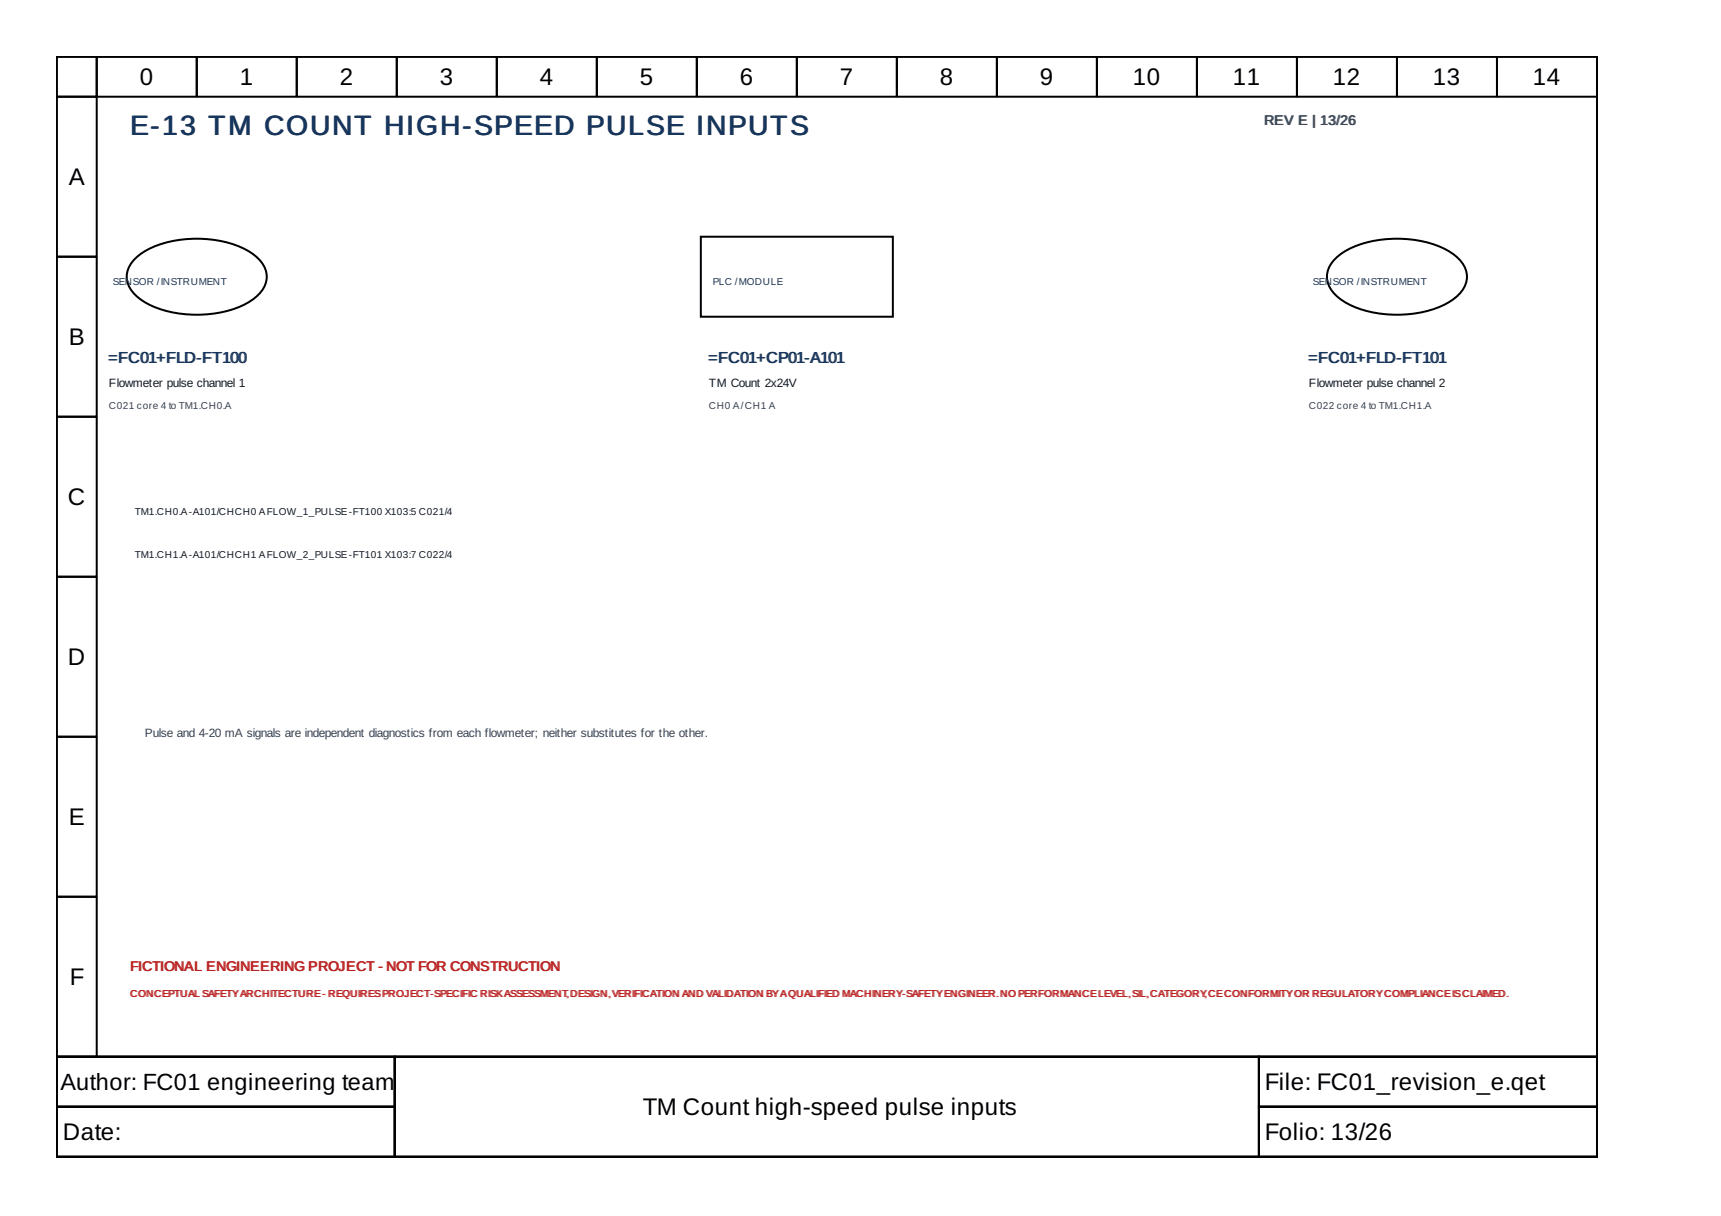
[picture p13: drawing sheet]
<svg xmlns="http://www.w3.org/2000/svg" width="297mm" height="210mm" viewBox="0 0 297 210" stroke-linecap="round" stroke-linejoin="round" font-family="sans-serif">
<defs><g id="words">
<text font-size="4.8" fill="#17365d" x="22.4" y="23.3">E-13 TM COUNT HIGH-SPEED PULSE INPUTS</text>
<g font-size="4.1">
<text x="24.1" y="14.6">0</text>
<text x="41.4" y="14.6">1</text>
<text x="58.6" y="14.6">2</text>
<text x="75.9" y="14.6">3</text>
<text x="93.2" y="14.6">4</text>
<text x="110.4" y="14.6">5</text>
<text x="127.7" y="14.6">6</text>
<text x="145" y="14.6">7</text>
<text x="162.2" y="14.6">8</text>
<text x="179.5" y="14.6">9</text>
<text x="195.5" y="14.6">10</text>
<text x="212.8" y="14.6">11</text>
<text x="230.1" y="14.6">12</text>
<text x="247.3" y="14.6">13</text>
<text x="264.6" y="14.6">14</text>
<text x="11.9" y="31.9">A</text>
<text x="11.9" y="59.5">B</text>
<text x="11.7" y="87.1">C</text>
<text x="11.7" y="114.7">D</text>
<text x="11.9" y="142.4">E</text>
<text x="12" y="170">F</text>
<text x="218.3" y="188.1">File: FC01_revision_e.qet</text>
<text x="10.8" y="196.7">Date:</text>
<text x="110.9" y="192.4">TM Count high-speed pulse inputs</text>
<text x="218.3" y="196.7">Folio: 13/26</text>
</g>
<text font-size="4" x="10.5" y="188.1">Author: FC01 engineering team</text>
<g font-size="2.8" fill="#17365d">
<text x="18.6" y="62.6">=FC01+FLD-FT100</text>
<text x="122.2" y="62.6">=FC01+CP01-A101</text>
<text x="225.7" y="62.6">=FC01+FLD-FT101</text>
</g>
<g font-size="2.4" fill="#374151">
<text x="218.2" y="21.5">REV E</text>
<text x="218.3" y="21.5">REV E || 13/26</text>
<text x="228" y="21.5">13/26</text>
</g>
<g font-size="2.4" fill="#b91c1c">
<text x="22.4" y="167.6">FICTIONAL ENGINEERINGPROJECT --NOT FOR CONSTRUCTION</text>
<text x="22.6" y="167.6">FICTIONAL ENGINEERING PROJECT</text>
<text x="66.8" y="167.6">NOT FOR CONSTRUCTION</text>
</g>
<g font-size="2.1" fill="#111827">
<text x="18.8" y="66.8">Flowmeter pulse channel 1</text>
<text x="122.3" y="66.8">TM Count 2x24V</text>
<text x="225.9" y="66.8">Flowmeter pulse channel 2</text>
</g>
<text font-size="2.1" fill="#374151" x="25" y="127.2">Pulse and 4-20 mA signals are independent diagnostics from each flowmeter; neither substitutes for the other.</text>
<g font-size="1.7" fill="#17365d">
<text x="19.5" y="49.1">SENSOR /INSTRUMENT</text>
<text x="123" y="49.1">PLC /MODULE</text>
<text x="226.6" y="49.1">SENSOR /INSTRUMENT</text>
</g>
<g font-size="1.7" fill="#374151">
<text x="18.8" y="70.6">C021 core 4 to TM1.CH0.A</text>
<text x="122.3" y="70.6">CH0 A/CH1 A</text>
<text x="225.9" y="70.6">C022 core 4 to TM1.CH1.A</text>
</g>
<g font-size="1.7" fill="#111827">
<text x="23.3" y="88.9">TM1.CH0.A-A101/CHCH0 AFLOW_1_PULSE-FT100 X103:5 C021/4</text>
<text x="23.3" y="96.3">TM1.CH1.A-A101/CHCH1 AFLOW_2_PULSE-FT101 X103:7 C022/4</text>
</g>
<g font-size="1.7" fill="#b91c1c">
<text x="22.4" y="172.1">C ONC EPTUAL SAFETYAR CH ITECTU RE -R EQUIR ESPR OJEC T-SPEC FIC R ISKASSESSMEN T DESIGN ,VER FICATION AND VALIDATION BYA QUALIFIED MACH INER Y-SAFETY ENGIN EER..N OPER FORMAN CE LEVEL,SIL, CATEGOR YCE CON FORMITY OR R EGULATOR YC OMPLIANC EIIS CLAIMED .</text>
<text x="22.6" y="172.1">CON CEPTU ALSAFETY ARC HITEC TUR E- REQU IRES PROJ ECT-SPECIIFIC RISK ASSESSMENT,,D ESIGN, VERIIFIC ATION AN D VALID ATION BY AQU ALIFIED MAC HIN ERY-SAFETYEN GINEER NO PERFOR MANC ELEVEL, SIL,C ATEGORY,,C EC ONFOR MITYOR REGU LATORY COMPLIAN CE SC LAIMED.</text>
</g>
</g></defs>
<g fill="none" stroke="#000" stroke-width=".35">
<path d="M9.8 9.8h265.8v172.6h-265.8zM9.8 9.8h6.9v6.9h-6.9zM9.8 16.7h6.9v27.6h-6.9zM16.7 9.8h17.3v6.9h-17.3zM34 9.8h17.2v6.9h-17.2zM51.2 9.8h17.3v6.9h-17.3zM68.5 9.8h17.2v6.9h-17.2zM85.7 9.8h17.3v6.9h-17.3zM103 9.8h17.3v6.9h-17.3zM120.3 9.8h17.2v6.9h-17.2zM137.5 9.8h17.3v6.9h-17.3zM154.8 9.8h17.3v6.9h-17.3z"/>
<path d="M172.1 9.8h17.2v6.9h-17.2zM189.3 9.8h17.3v6.9h-17.3zM206.6 9.8h17.2v6.9h-17.2zM223.8 9.8h17.3v6.9h-17.3zM241.1 9.8h17.3v6.9h-17.3zM258.4 9.8h17.2v6.9h-17.2zM9.8 44.3h6.9v27.6h-6.9zM23.3 44.7a14.5 14.5 0 0 1 9.1-3.4 17.8 17.8 0 0 1 11.5 2.7 4.4 4.4 0 0 1 1.8 5.4 8.4 8.4 0 0 1-4.8 3.8 20 20 0 0 1-16-1.1 5.4 5.4 0 0 1-3-4.3 4.4 4.4 0 0 1 1.4-3.1zM121 40.9h33.1v13.8h-33.1zM230.4 44.7a14.5 14.5 0 0 1 9.2-3.4 17.8 17.8 0 0 1 11.4 2.7 4.4 4.4 0 0 1 1.8 5.4 8.4 8.4 0 0 1-4.8 3.8 20 20 0 0 1-15.9-1.1 5.4 5.4 0 0 1-3.1-4.3 4.4 4.4 0 0 1 1.4-3.1zM9.8 71.9h6.9v27.7h-6.9zM9.8 99.6h6.9v27.6h-6.9z"/>
<path d="M9.8 127.2h6.9v27.6h-6.9zM9.8 154.8h6.9v27.6h-6.9zM9.8 182.4h265.8v17.3h-265.8zM9.8 182.4h58.3v8.6h-58.3zM9.8 191h58.3v8.7h-58.3zM68.1 182.4h149.2v17.3h-149.2zM217.3 182.4h58.3v8.6h-58.3zM217.3 191h58.3v8.7h-58.3z"/>
</g>
<use href="#words"/>
</svg>
